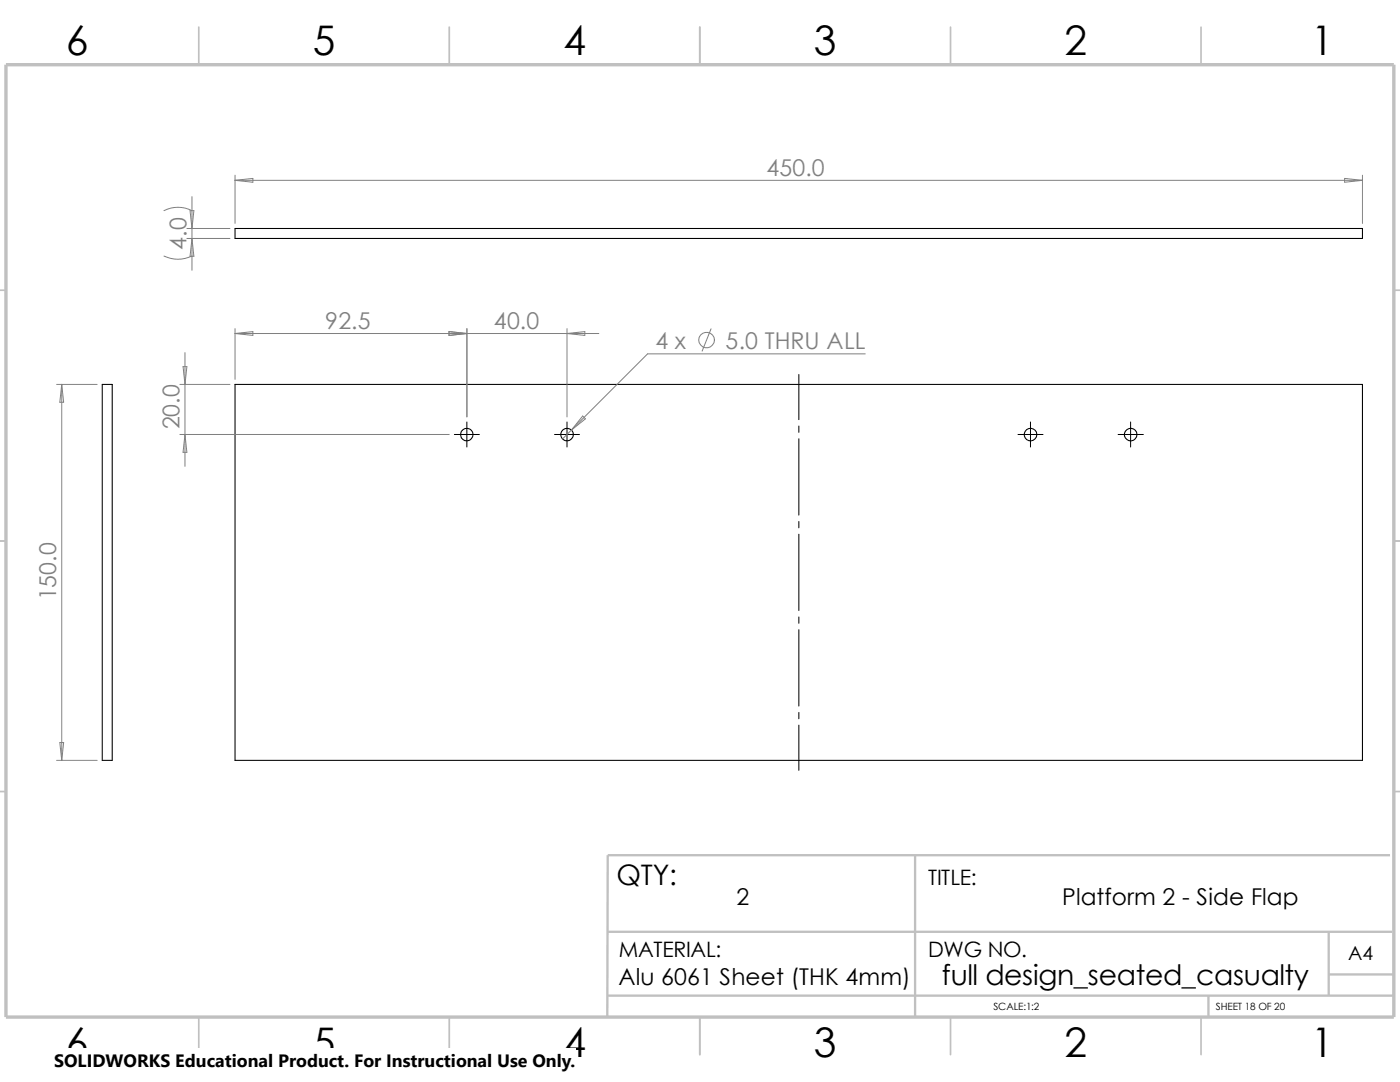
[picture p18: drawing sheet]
<svg xmlns="http://www.w3.org/2000/svg" width="279mm" height="216mm" viewBox="0 0 279 216" stroke-linecap="round" stroke-linejoin="round" font-family="sans-serif">
<defs><g id="words">
<g font-size="8.1">
<text x="13.2" y="10.9">6</text>
<text x="62.4" y="10.9">5</text>
<text x="112.4" y="10.9">4</text>
<text x="162.4" y="10.9">3</text>
<text x="212.4" y="10.9">2</text>
<text x="261.7" y="10.9">1</text>
<text x="13.2" y="210.9">6</text>
<text x="62.4" y="210.9">5</text>
<text x="112.4" y="210.9">4</text>
<text x="162.4" y="210.9">3</text>
<text x="212.4" y="210.9">2</text>
<text x="261.7" y="210.9">1</text>
</g>
<g font-size="5.6">
<text x="123" y="176.7">QTY:</text>
<text x="188" y="196.5">full design_seated_casualty</text>
</g>
<g font-size="4.6" fill="#808080">
<text x="153" y="35.1">450.0</text>
<text x="37.2" y="49.8" transform="rotate(-90 37.2 49.8)">4.0</text>
<text x="64.9" y="65.6">92.5</text>
<text x="98.6" y="65.6">40.0</text>
<text x="130.8" y="69.6">4 x</text>
<text x="144.8" y="69.6">5.0 THRU ALL</text>
<text x="35.8" y="85.7" transform="rotate(-90 35.8 85.7)">20.0</text>
<text x="11.2" y="119.8" transform="rotate(-90 11.2 119.8)">150.0</text>
</g>
<g font-size="4.6">
<text x="147" y="180.5">2</text>
<text x="212" y="180.5">Platform 2 - Side Flap</text>
<text x="123.4" y="196.6">Alu 6061 Sheet (THK 4mm)</text>
</g>
<g font-size="4.2">
<text x="185.2" y="176.7">TITLE:</text>
<text x="123.5" y="191">MATERIAL:</text>
<text x="185.2" y="191">DWG NO.</text>
</g>
<text font-size="3.9" x="269.1" y="191.5">A4</text>
<text font-size="3.6" x="10.8" y="213">SOLIDWORKS Educational Product. For Instructional Use Only.</text>
<g font-size="2">
<text x="198.2" y="201.6">SCALE:1:2</text>
<text x="242.7" y="201.6">SHEET 18 OF 20</text>
</g>
</g></defs>
<g fill="none" stroke="#c0c0c0" stroke-width=".34">
<path d="M39.7 5.4v7.5M89.7 5.4v7.5M139.7 5.4v7.5M189.7 5.4v7.5M239.7 5.4v7.5M-.1 57.9h1.3M278.2 57.9h1.2M-.1 107.9h1.3M278.2 107.9h1.2M-.1 157.9h1.3M278.2 157.9h1.2M39.7 202.9v7.5"/>
<path d="M89.7 202.9v7.5M139.7 202.9v7.5M189.7 202.9v7.5M239.7 202.9v7.5"/>
</g>
<path d="M182.6 170.6v32.3M277.4 170.6h-156.1l-.1 32.3M121.2 198.7h157M121.2 185.9h156.7M241.2 198.7v4.2M265.2 185.9v12.8M265.2 194.4h13" fill="none" stroke="#c0c0c0" stroke-width=".47"/>
<path d="M1.2 12.9h277v190h-277z" fill="none" stroke="#c0c0c0" stroke-width=".68" stroke-linecap="butt"/>
<g fill="none" stroke="#000" stroke-width=".21">
<path d="M46.9 45.6h225v2h-225zM20.4 76.7h2v75h-2zM46.9 76.7h225v75h-225z"/>
<circle cx="93.2" cy="86.7" r="1.25"/>
<circle cx="113.2" cy="86.7" r="1.26"/>
<circle cx="205.7" cy="86.7" r="1.26"/>
<circle cx="225.7" cy="86.7" r="1.25"/>
</g>
<g fill="none" stroke="#808080" stroke-width=".2">
<path d="M38.3 39.2v14.7M46.9 35v9.6M46.9 36l3.6-.4v.8zM46.9 36h225M268.4 35.6l3.5 .4-3.5 .4zM271.9 35v9.6M32.7 51.1a6.5 6.5 0 0 0 5.6 0M32.7 42a6.1 6.1 0 0 1 5.6 0M37.3 45.6h8.6M37.3 47.6h8.6M37.9 42h.8l-.4 3.6zM38.3 47.6l.4 3.5h-.8z"/>
<path d="M11.3 76.7h8.1M12.3 76.7v75M12.3 76.7l.4 3.6h-.8zM35.9 76.7h10M36.5 73.2h.8l-.4 3.5zM36.9 70.4v22.6M46.9 65.6v10.1M46.9 66.5h72.6M46.9 66.5l3.6-.3v.7zM89.6 66.2l3.6 .3-3.6 .4zM93.2 65.6v17.6M113.2 65.6v17.6"/>
<path d="M113.2 66.5l3.5-.3v.7zM141.9 65.6l-1.8 4.5M172.7 70.6h-43.5l-16.9 17M35.9 86.7h53.8M36.9 86.7l.4 3.6h-.8zM116.3 83l.5 .6-2.8 2.2zM11.3 151.7h8.1M11.9 148.2h.8l-.4 3.5z"/>
<circle cx="141" cy="67.9" r="1.56"/>
</g>
<g fill="none" stroke="#000" stroke-width=".2">
<path d="M159.4 74.7v9M90.7 86.7h5M93.2 84.2v5M110.7 86.7h5M113.2 84.2v5M159.4 85v1.3M159.4 87.5v15.3M203.2 86.7h5M205.7 84.2v5M223.1 86.7h5.1M225.6 84.2v5M159.4 104.1v1.2"/>
<path d="M159.4 106.6v15.2M159.4 123.1v1.3M159.4 125.6v15.3M159.4 142.2v1.2M159.4 144.7v9"/>
</g>
<path d="M10.8 209.2h104.1v6.7h-104.1z" fill="#fff"/>
<use href="#words"/>
</svg>
